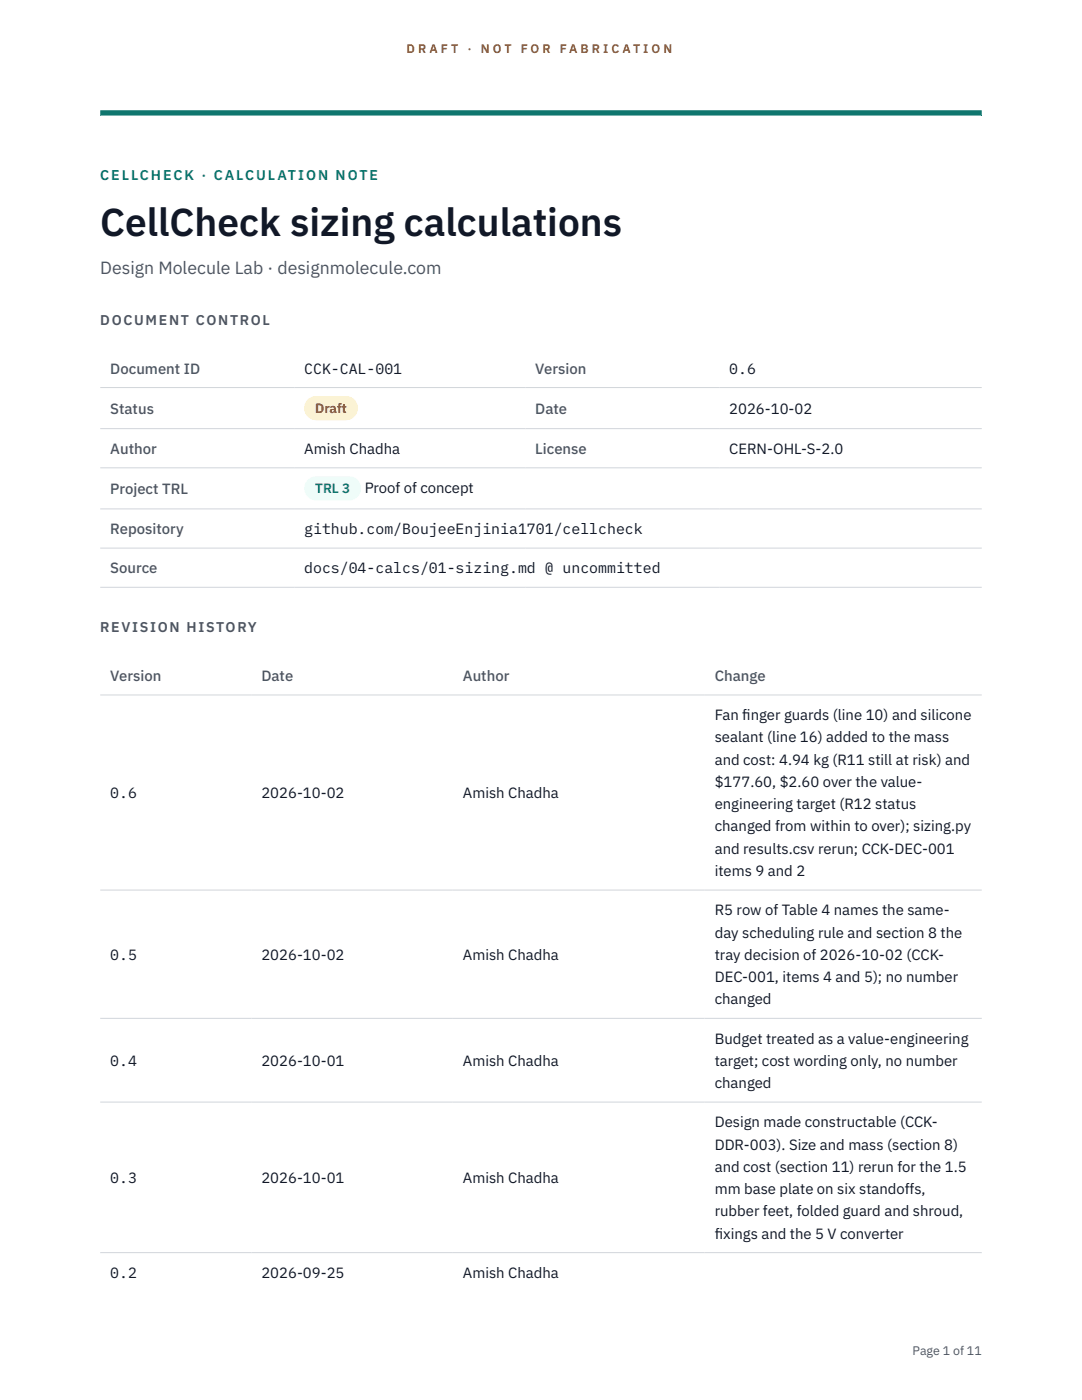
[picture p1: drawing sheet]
<svg xmlns="http://www.w3.org/2000/svg" width="216mm" height="279mm" viewBox="0 0 216 279" stroke-linecap="round" stroke-linejoin="round" font-family="sans-serif">
<defs><g id="words">
<text font-size="7.8" fill="#111827" x="20" y="47.1">CellCheck sizing calculations</text>
<text font-size="3.5" fill="#4b5563" x="20" y="54.6">Design Molecule Lab · designmolecule.com</text>
<g font-size="3" fill="#4b5563">
<text x="22" y="74.5">Document ID</text>
<text x="106.8" y="74.5">Version</text>
<text x="22" y="82.6">Status</text>
<text x="106.8" y="82.6">Date</text>
<text x="22" y="90.6">Author</text>
<text x="106.8" y="90.6">License</text>
<text x="22" y="98.6">Project TRL</text>
<text x="22" y="106.6">Repository</text>
<text x="22" y="114.4">Source</text>
<text x="22" y="135.9">Version</text>
<text x="52.2" y="135.9">Date</text>
<text x="92.4" y="135.9">Author</text>
<text x="142.6" y="135.9">Change</text>
</g>
<g font-size="3" fill="#111827">
<text x="60.7" y="74.5">CCK-CAL-001</text>
<text x="145.5" y="74.5">0.6</text>
<text x="145.5" y="82.6">2026-10-02</text>
<text x="60.7" y="90.6">Amish Chadha</text>
<text x="145.5" y="90.6">CERN-OHL-S-2.0</text>
<text x="72.8" y="98.5">Proof of concept</text>
<text x="60.7" y="106.6">github.com/BoujeeEnjinia1701/cellcheck</text>
<text x="60.7" y="114.4">docs/04-calcs/01-sizing.md @ uncommitted</text>
<text x="142.6" y="143.7">Fan f</text>
<text x="148.1" y="143.7">inger guards (line 10) and silicone</text>
<text x="142.6" y="148.2">sealant (line 16) added to the mass</text>
<text x="142.6" y="152.6">and cost: 4.94 kg (R11 still at risk) and</text>
<text x="22" y="159.3">0.6</text>
<text x="52.2" y="159.3">2026-10-02</text>
<text x="92.4" y="159.3">Amish Chadha</text>
<text x="142.6" y="157.1">$177.60, $2.60 over the value-</text>
<text x="142.6" y="161.5">engineering target (R12 status</text>
<text x="142.6" y="165.9">changed from within to over); sizing.py</text>
<text x="142.6" y="170.4">and results.csv rerun; CCK-DEC-001</text>
<text x="142.6" y="174.8">items 9 and 2</text>
<text x="142.6" y="182.7">R5 row of Table 4 names the same-</text>
<text x="22" y="191.5">0.5</text>
<text x="52.2" y="191.5">2026-10-02</text>
<text x="92.4" y="191.5">Amish Chadha</text>
<text x="142.6" y="187.1">day scheduling rule and section 8 the</text>
<text x="142.6" y="191.5">tray decision of 2026-10-02 (CCK-</text>
<text x="142.6" y="196">DEC-001, items 4 and 5); no number</text>
<text x="142.6" y="200.4">changed</text>
<text x="142.6" y="208.3">Budget treated as a value-engineering</text>
<text x="22" y="212.7">0.4</text>
<text x="52.2" y="212.7">2026-10-01</text>
<text x="92.4" y="212.7">Amish Chadha</text>
<text x="142.6" y="212.7">target; cost wording only, no number</text>
<text x="142.6" y="217.1">changed</text>
<text x="142.6" y="225">Design made constructable (CCK-</text>
<text x="142.6" y="229.4">DDR-003). Size and mass (section 8)</text>
<text x="142.6" y="233.9">and cost (section 11) rerun for the 1.5</text>
<text x="22" y="236.1">0.3</text>
<text x="52.2" y="236.1">2026-10-01</text>
<text x="92.4" y="236.1">Amish Chadha</text>
<text x="142.6" y="238.3">mm base plate on six standoffs,</text>
<text x="142.6" y="242.7">rubber feet, folded guard and shroud,</text>
<text x="142.6" y="247.2">f</text>
<text x="142.6" y="247.2">ixings and the 5 V converter</text>
<text x="22" y="255">0.2</text>
<text x="52.2" y="255">2026-09-25</text>
<text x="92.4" y="255">Amish Chadha</text>
</g>
<text font-size="2.8" fill="#0f766e" x="20" y="36">CELLCHECK · CALCULATION NOTE</text>
<g font-size="2.8" fill="#4b5563">
<text x="20" y="64.8">DOCUMENT CONTROL</text>
<text x="20" y="126.2">REVISION HISTORY</text>
</g>
<text font-size="2.7" fill="#92400e" x="62.9" y="82.5">Draft</text>
<text font-size="2.7" fill="#0f766e" x="62.9" y="98.5">TRL 3</text>
<g font-size="2.5" fill="#b45309">
<text x="81.1" y="10.5">D R A F T</text>
<text x="93.3" y="10.5">·</text>
<text x="95.9" y="10.5">N O T</text>
<text x="103.9" y="10.5">F O R</text>
<text x="111.7" y="10.5">F A B R I C A T I O N</text>
</g>
<text font-size="2.5" fill="#4b5563" x="182.1" y="270.3">Page 1 of 11</text>
</g></defs>
<path d="M20 23.1h175.9zM20 22h175.9v1.1h-175.9z" fill-rule="evenodd" fill="#0f766e"/>
<path d="M20 77.3h175.9M20 85.5h175.9M20 93.4h175.9M20 101.6h175.9M20 109.4h175.9M20 117.2h175.9M20 138.7h175.9M20 177.6h175.9M20 203.2h175.9M20 219.9h175.9M20 250h175.9" fill="none" stroke="#d1d5db" stroke-width=".2"/>
<path d="M60.7 79h10.7v4.9h-10.7z" fill="#fef3c7"/>
<path d="M60.7 95.1h11.4v4.8h-11.4z" fill="#f0fdfa"/>
<use href="#words"/>
</svg>
